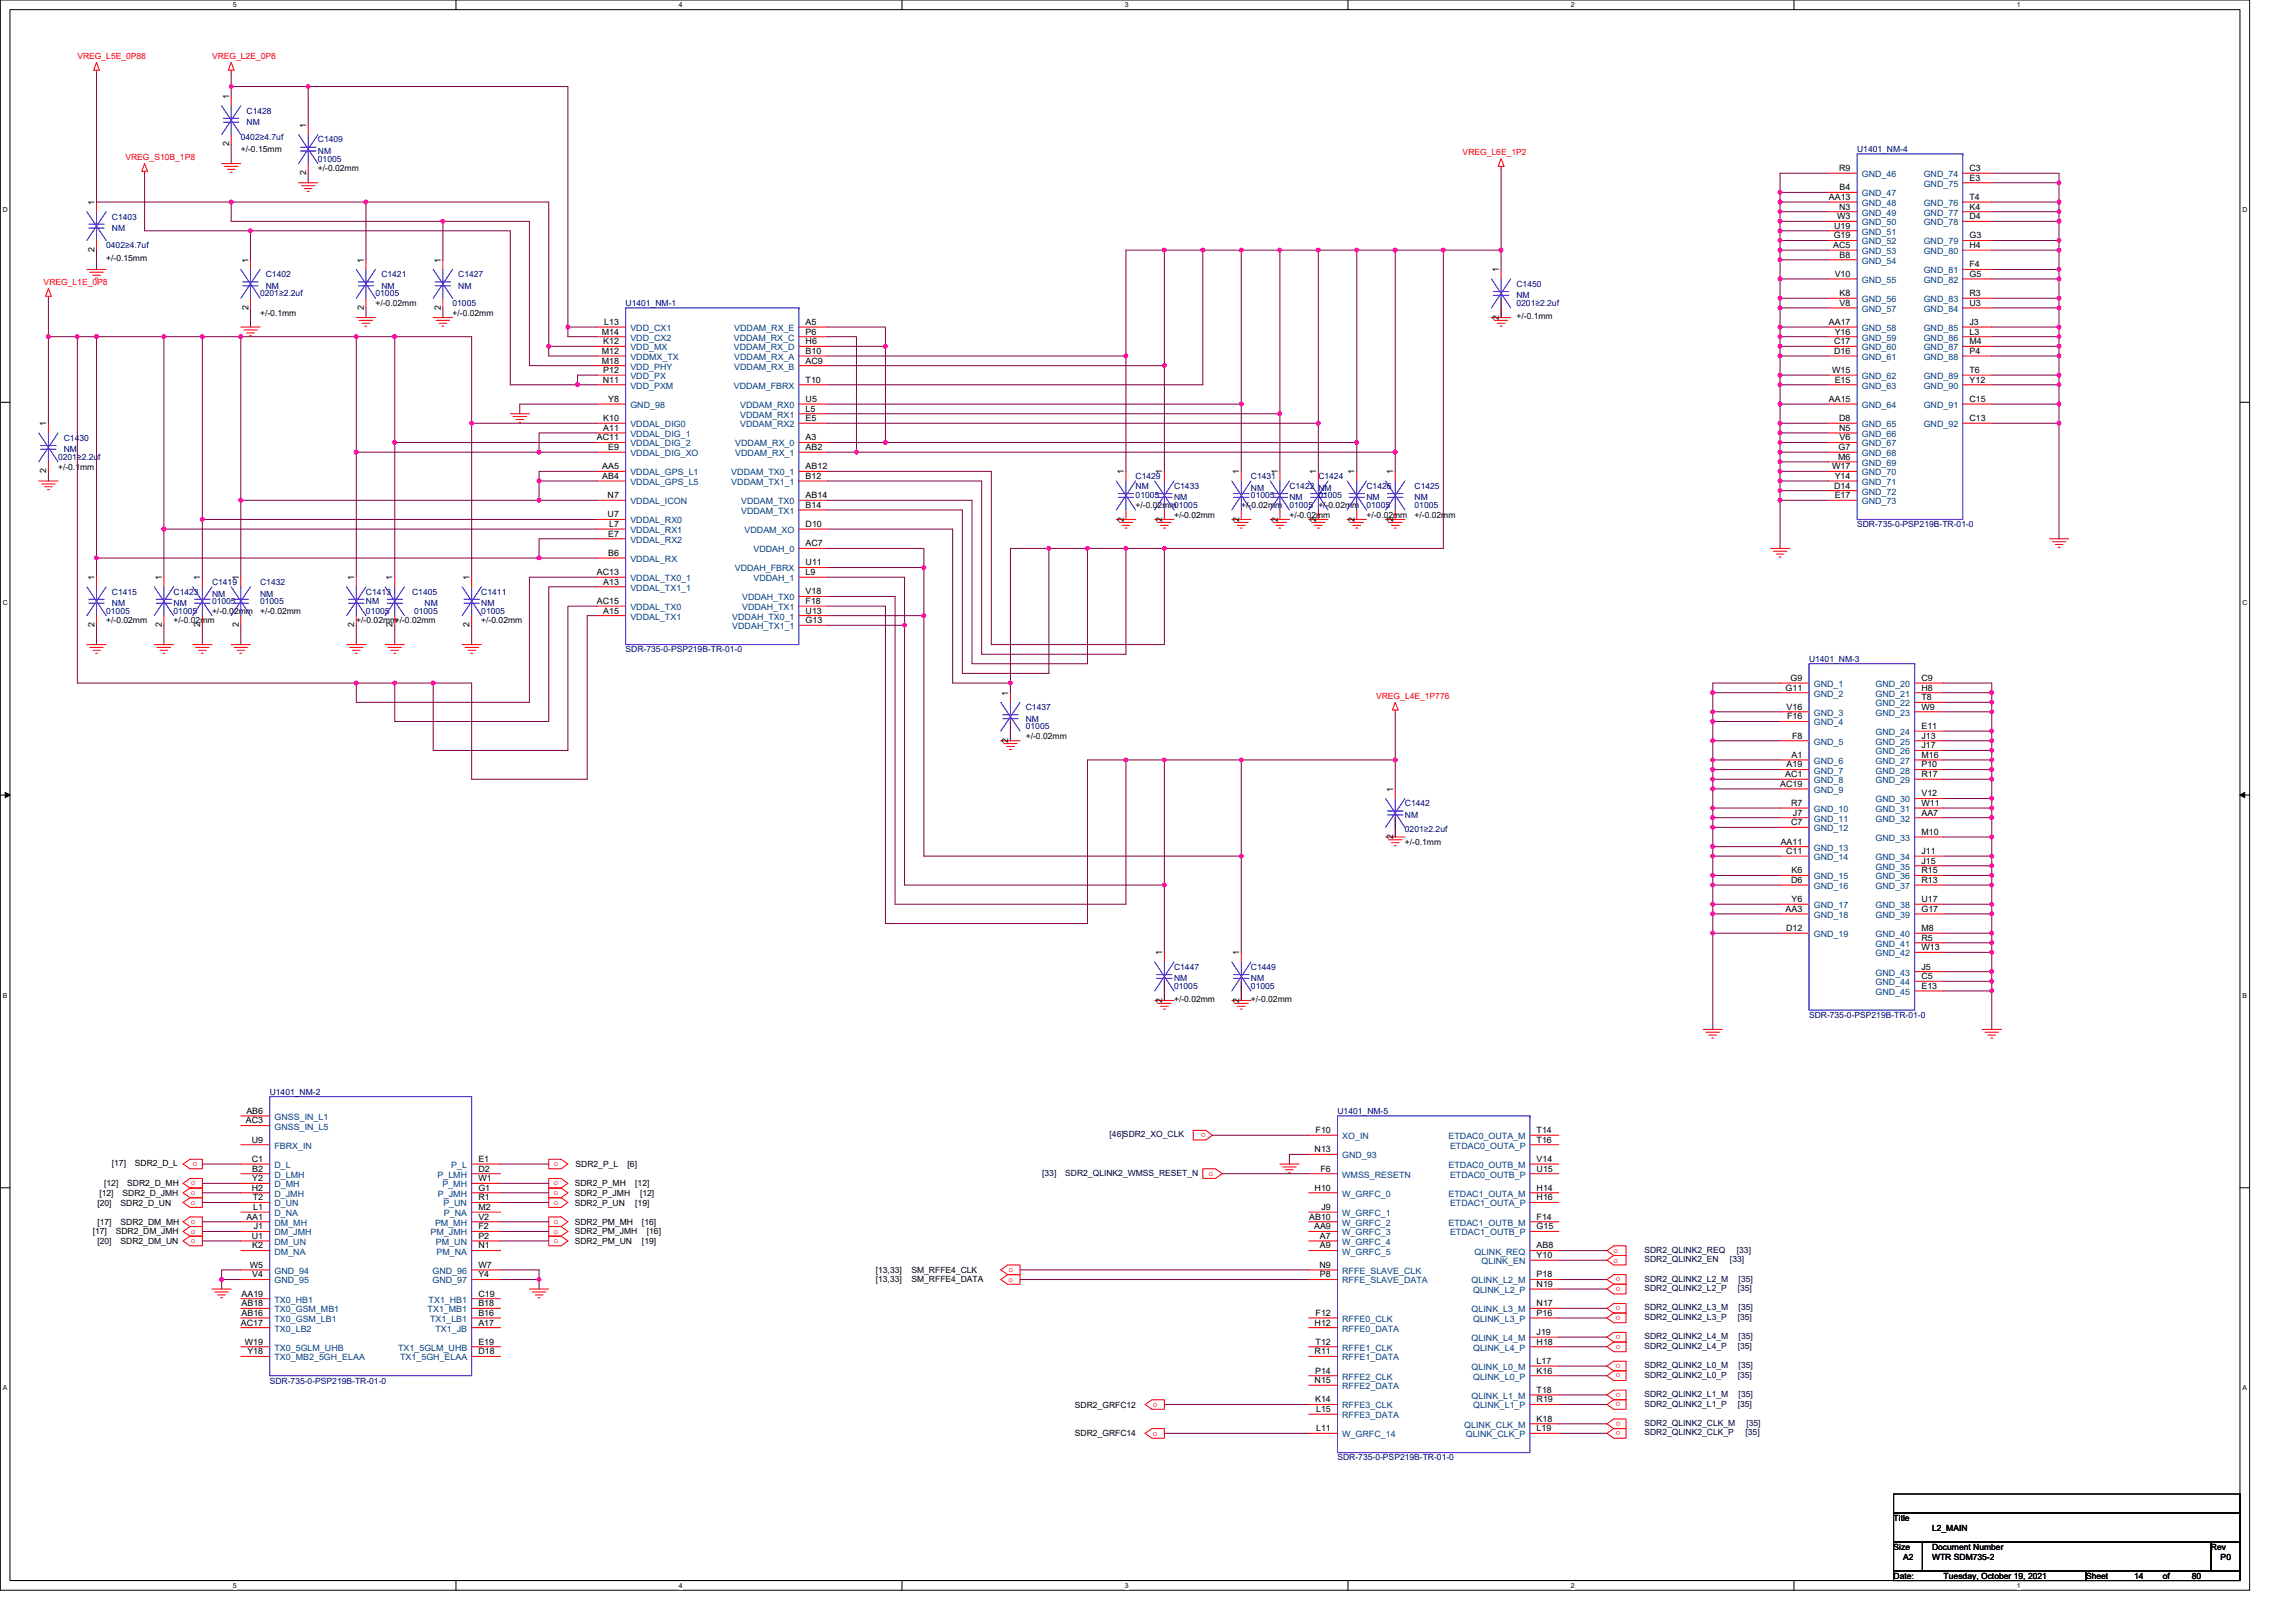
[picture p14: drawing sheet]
<svg xmlns="http://www.w3.org/2000/svg" width="297mm" height="210mm" viewBox="0 0 297 210" stroke-linecap="round" stroke-linejoin="round" font-family="sans-serif">
<defs><g id="words">
<g font-size="1.1" fill="#f00">
<text x="10" y="7.6">VREG_L5E_0P88</text>
<text x="27.4" y="7.6">VREG_L2E_0P8</text>
<text x="16.2" y="20.7">VREG_S10B_1P8</text>
<text x="189.2" y="20.1">VREG_L6E_1P2</text>
<text x="5.6" y="36.9">VREG_L1E_0P8</text>
<text x="178" y="90.4">VREG_L4E_1P776</text>
<text x="156" y="146.6" transform="rotate(180 156 146.6)">o</text>
<text x="24.7" y="153.4">o</text>
<text x="24.7" y="154.6">o</text>
<text x="24.7" y="155.9">o</text>
<text x="25.6" y="150.3" transform="rotate(180 25.6 150.3)">o</text>
<text x="71.6" y="150.9">o</text>
<text x="71.6" y="153.4">o</text>
<text x="71.6" y="154.6">o</text>
<text x="71.6" y="155.9">o</text>
<text x="156.4" y="152.1">o</text>
<text x="24.7" y="158.3">o</text>
<text x="24.7" y="159.6">o</text>
<text x="24.7" y="160.8">o</text>
<text x="71.6" y="158.3">o</text>
<text x="71.6" y="159.6">o</text>
<text x="71.6" y="160.8">o</text>
<text x="130.5" y="164.6">o</text>
<text x="130.5" y="165.8">o</text>
<text x="208.8" y="162.1">o</text>
<text x="208.8" y="163.3">o</text>
<text x="209.6" y="165.2" transform="rotate(180 209.6 165.2)">o</text>
<text x="209.6" y="166.5" transform="rotate(180 209.6 166.5)">o</text>
<text x="209.6" y="169" transform="rotate(180 209.6 169)">o</text>
<text x="209.6" y="170.2" transform="rotate(180 209.6 170.2)">o</text>
<text x="209.6" y="172.7" transform="rotate(180 209.6 172.7)">o</text>
<text x="209.6" y="174" transform="rotate(180 209.6 174)">o</text>
<text x="209.6" y="176.4" transform="rotate(180 209.6 176.4)">o</text>
<text x="209.6" y="177.7" transform="rotate(180 209.6 177.7)">o</text>
<text x="149.1" y="185.7">o</text>
<text x="149.1" y="182">o</text>
<text x="209.6" y="183.9" transform="rotate(180 209.6 183.9)">o</text>
<text x="209.6" y="185.2" transform="rotate(180 209.6 185.2)">o</text>
<text x="209.6" y="180.2" transform="rotate(180 209.6 180.2)">o</text>
<text x="209.6" y="181.4" transform="rotate(180 209.6 181.4)">o</text>
</g>
<g font-size="1.1">
<text x="29.6" y="12.8" transform="rotate(-90 29.6 12.8)">1</text>
<text x="39.6" y="16.6" transform="rotate(-90 39.6 16.6)">1</text>
<text x="29.6" y="18.9" transform="rotate(-90 29.6 18.9)">2</text>
<text x="31.2" y="19.7">+/-0.15mm</text>
<text x="39.6" y="22.7" transform="rotate(-90 39.6 22.7)">2</text>
<text x="41.1" y="22.2">+/-0.02mm</text>
<text x="237.9" y="22.1">R9</text>
<text x="254.8" y="22.1">C3</text>
<text x="254.8" y="23.4">E3</text>
<text x="12.2" y="26.5" transform="rotate(-90 12.2 26.5)">1</text>
<text x="236.6" y="25.9">AA13</text>
<text x="237.3" y="29.6">U19</text>
<text x="237.7" y="28.4">W3</text>
<text x="237.9" y="27.1">N3</text>
<text x="238" y="24.6">B4</text>
<text x="254.8" y="25.9">T4</text>
<text x="254.8" y="27.1">K4</text>
<text x="254.8" y="28.4">D4</text>
<text x="12.2" y="32.6" transform="rotate(-90 12.2 32.6)">2</text>
<text x="13.7" y="33.8">+/-0.15mm</text>
<text x="32.1" y="34" transform="rotate(-90 32.1 34)">1</text>
<text x="47.1" y="34" transform="rotate(-90 47.1 34)">1</text>
<text x="57" y="34" transform="rotate(-90 57 34)">1</text>
<text x="193.9" y="35.2" transform="rotate(-90 193.9 35.2)">1</text>
<text x="237.2" y="32.1">AC5</text>
<text x="237.2" y="30.8">G19</text>
<text x="237.4" y="35.8">V10</text>
<text x="238" y="33.3">B8</text>
<text x="254.8" y="30.8">G3</text>
<text x="254.8" y="32.1">H4</text>
<text x="254.8" y="34.6">F4</text>
<text x="254.8" y="35.8">G5</text>
<text x="32.1" y="40.1" transform="rotate(-90 32.1 40.1)">2</text>
<text x="33.7" y="40.9">+/-0.1mm</text>
<text x="47.1" y="40.1" transform="rotate(-90 47.1 40.1)">2</text>
<text x="48.6" y="39.6">+/-0.02mm</text>
<text x="57" y="40.1" transform="rotate(-90 57 40.1)">2</text>
<text x="58.5" y="40.9">+/-0.02mm</text>
<text x="193.9" y="41.3" transform="rotate(-90 193.9 41.3)">2</text>
<text x="196.2" y="41.2">+/-0.1mm</text>
<text x="238" y="38.3">K8</text>
<text x="238" y="39.6">V8</text>
<text x="254.8" y="38.3">R3</text>
<text x="254.8" y="39.6">U3</text>
<text x="77.8" y="43.3">M14</text>
<text x="77.8" y="45.8">M12</text>
<text x="77.8" y="47">M18</text>
<text x="78" y="44.5">K12</text>
<text x="78.2" y="42">L13</text>
<text x="104.2" y="42">A5</text>
<text x="104.2" y="43.3">P6</text>
<text x="104.2" y="44.5">H6</text>
<text x="104.2" y="45.8">B10</text>
<text x="104.2" y="47">AC9</text>
<text x="236.6" y="42">AA17</text>
<text x="237.3" y="44.5">C17</text>
<text x="237.3" y="45.8">D16</text>
<text x="237.4" y="43.3">Y16</text>
<text x="254.8" y="42">J3</text>
<text x="254.8" y="43.3">L3</text>
<text x="254.8" y="44.5">M4</text>
<text x="254.8" y="45.8">P4</text>
<text x="78" y="49.5">N11</text>
<text x="78" y="48.3">P12</text>
<text x="78.7" y="52">Y8</text>
<text x="104.2" y="49.5">T10</text>
<text x="104.2" y="52">U5</text>
<text x="104.2" y="53.3">L5</text>
<text x="236.6" y="52">AA15</text>
<text x="237" y="48.3">W15</text>
<text x="237.4" y="49.5">E15</text>
<text x="254.8" y="48.3">T6</text>
<text x="254.8" y="49.5">Y12</text>
<text x="254.8" y="52">C15</text>
<text x="6" y="55.1" transform="rotate(-90 6 55.1)">1</text>
<text x="77.2" y="57">AC11</text>
<text x="78" y="54.5">K10</text>
<text x="78" y="55.7">A11</text>
<text x="78.7" y="58.2">E9</text>
<text x="104.2" y="54.5">E5</text>
<text x="104.2" y="57">A3</text>
<text x="104.2" y="58.2">AB2</text>
<text x="237.8" y="59.5">M6</text>
<text x="237.9" y="58.2">G7</text>
<text x="237.9" y="54.5">D8</text>
<text x="237.9" y="55.7">N5</text>
<text x="238" y="57">V6</text>
<text x="254.8" y="54.5">C13</text>
<text x="6" y="61.3" transform="rotate(-90 6 61.3)">2</text>
<text x="7.5" y="60.8">+/-0.1mm</text>
<text x="77.9" y="60.7">AA5</text>
<text x="77.9" y="62">AB4</text>
<text x="78.6" y="64.5">N7</text>
<text x="104.2" y="60.7">AB12</text>
<text x="104.2" y="62">B12</text>
<text x="104.2" y="64.5">AB14</text>
<text x="104.2" y="65.7">B14</text>
<text x="145.4" y="61.4" transform="rotate(-90 145.4 61.4)">1</text>
<text x="146.9" y="65.7">+/-0.02mm01005</text>
<text x="150.4" y="61.4" transform="rotate(-90 150.4 61.4)">1</text>
<text x="160.3" y="61.4" transform="rotate(-90 160.3 61.4)">1</text>
<text x="160.6" y="65.7">+/-0.02mm</text>
<text x="165.3" y="61.4" transform="rotate(-90 165.3 61.4)">1</text>
<text x="170.3" y="61.4" transform="rotate(-90 170.3 61.4)">1</text>
<text x="175.3" y="61.4" transform="rotate(-90 175.3 61.4)">1</text>
<text x="180.2" y="61.4" transform="rotate(-90 180.2 61.4)">1</text>
<text x="237" y="60.7">W17</text>
<text x="237.3" y="63.2">D14</text>
<text x="237.4" y="62">Y14</text>
<text x="237.4" y="64.5">E17</text>
<text x="78.6" y="66.9">U7</text>
<text x="78.7" y="69.4">E7</text>
<text x="78.7" y="71.9">B6</text>
<text x="78.8" y="68.2">L7</text>
<text x="104.2" y="68.2">D10</text>
<text x="104.2" y="70.7">AC7</text>
<text x="145.4" y="67.5" transform="rotate(-90 145.4 67.5)">2</text>
<text x="150.4" y="67.5" transform="rotate(-90 150.4 67.5)">2</text>
<text x="151.9" y="67">+/-0.02mm</text>
<text x="160.3" y="67.5" transform="rotate(-90 160.3 67.5)">2</text>
<text x="165.3" y="67.5" transform="rotate(-90 165.3 67.5)">2</text>
<text x="166.8" y="67">+/-0.02mm</text>
<text x="170.3" y="67.5" transform="rotate(-90 170.3 67.5)">2</text>
<text x="175.3" y="67.5" transform="rotate(-90 175.3 67.5)">2</text>
<text x="176.8" y="67">+/-0.02mm</text>
<text x="180.2" y="67.5" transform="rotate(-90 180.2 67.5)">2</text>
<text x="183" y="67">+/-0.02mm</text>
<text x="12.2" y="75.1" transform="rotate(-90 12.2 75.1)">1</text>
<text x="20.9" y="75.1" transform="rotate(-90 20.9 75.1)">1</text>
<text x="25.9" y="75.1" transform="rotate(-90 25.9 75.1)">1</text>
<text x="30.9" y="75.1" transform="rotate(-90 30.9 75.1)">1</text>
<text x="45.8" y="75.1" transform="rotate(-90 45.8 75.1)">1</text>
<text x="50.8" y="75.1" transform="rotate(-90 50.8 75.1)">1</text>
<text x="60.7" y="75.1" transform="rotate(-90 60.7 75.1)">1</text>
<text x="77.2" y="74.4">AC13</text>
<text x="78" y="75.6">A13</text>
<text x="104.2" y="73.2">U11</text>
<text x="104.2" y="74.4">L9</text>
<text x="104.2" y="76.9">V18</text>
<text x="12.2" y="81.2" transform="rotate(-90 12.2 81.2)">2</text>
<text x="13.7" y="80.7">+/-0.02mm</text>
<text x="20.9" y="81.2" transform="rotate(-90 20.9 81.2)">2</text>
<text x="22.5" y="80.7">+/-0.02mm</text>
<text x="25.9" y="81.2" transform="rotate(-90 25.9 81.2)">2</text>
<text x="27.4" y="79.4">+/-0.02mm</text>
<text x="30.9" y="81.2" transform="rotate(-90 30.9 81.2)">2</text>
<text x="33.7" y="79.4">+/-0.02mm</text>
<text x="45.8" y="81.2" transform="rotate(-90 45.8 81.2)">2</text>
<text x="46.1" y="80.7">+/-0.02mm+/-0.02mm</text>
<text x="50.8" y="81.2" transform="rotate(-90 50.8 81.2)">2</text>
<text x="60.7" y="81.2" transform="rotate(-90 60.7 81.2)">2</text>
<text x="62.3" y="80.7">+/-0.02mm</text>
<text x="77.2" y="78.1">AC15</text>
<text x="78" y="79.4">A15</text>
<text x="104.2" y="78.1">F18</text>
<text x="104.2" y="79.4">U13</text>
<text x="104.2" y="80.6">G13</text>
<text x="231" y="89.3">G11</text>
<text x="231.6" y="88.1">G9</text>
<text x="248.6" y="88.1">C9</text>
<text x="248.6" y="89.3">H8</text>
<text x="130.4" y="90" transform="rotate(-90 130.4 90)">1</text>
<text x="132.7" y="95.6">+/-0.02mm</text>
<text x="231.1" y="91.8">V16</text>
<text x="231.2" y="93.1">F16</text>
<text x="231.8" y="95.6">F8</text>
<text x="248.6" y="90.6">T8</text>
<text x="248.6" y="91.8">W9</text>
<text x="248.6" y="94.3">E11</text>
<text x="248.6" y="95.6">J13</text>
<text x="130.4" y="96.1" transform="rotate(-90 130.4 96.1)">2</text>
<text x="230.3" y="101.8">AC19</text>
<text x="230.9" y="100.5">AC1</text>
<text x="231.1" y="99.3">A19</text>
<text x="231.8" y="98">A1</text>
<text x="248.6" y="96.8">J17</text>
<text x="248.6" y="98">M16</text>
<text x="248.6" y="99.3">P10</text>
<text x="248.6" y="100.5">R17</text>
<text x="180.2" y="102.4" transform="rotate(-90 180.2 102.4)">1</text>
<text x="231.7" y="104.3">R7</text>
<text x="231.7" y="106.8">C7</text>
<text x="232" y="105.5">J7</text>
<text x="248.6" y="103">V12</text>
<text x="248.6" y="104.3">W11</text>
<text x="248.6" y="105.5">AA7</text>
<text x="180.2" y="108.5" transform="rotate(-90 180.2 108.5)">2</text>
<text x="181.8" y="109.3">+/-0.1mm</text>
<text x="230.4" y="109.3">AA11</text>
<text x="231.1" y="110.5">C11</text>
<text x="231.8" y="113">K6</text>
<text x="248.6" y="108">M10</text>
<text x="248.6" y="110.5">J11</text>
<text x="248.6" y="111.7">J15</text>
<text x="248.6" y="113">R15</text>
<text x="231" y="118">AA3</text>
<text x="231.7" y="114.2">D6</text>
<text x="231.8" y="116.7">Y6</text>
<text x="248.6" y="114.2">R13</text>
<text x="248.6" y="116.7">U17</text>
<text x="248.6" y="118">G17</text>
<text x="150.4" y="123.6" transform="rotate(-90 150.4 123.6)">1</text>
<text x="160.3" y="123.6" transform="rotate(-90 160.3 123.6)">1</text>
<text x="231.1" y="120.5">D12</text>
<text x="248.6" y="120.5">M8</text>
<text x="248.6" y="121.7">R5</text>
<text x="248.6" y="122.9">W13</text>
<text x="248.6" y="125.4">J5</text>
<text x="150.4" y="129.7" transform="rotate(-90 150.4 129.7)">2</text>
<text x="151.9" y="129.6">+/-0.02mm</text>
<text x="160.3" y="129.7" transform="rotate(-90 160.3 129.7)">2</text>
<text x="161.8" y="129.6">+/-0.02mm</text>
<text x="248.6" y="126.7">C5</text>
<text x="248.6" y="127.9">E13</text>
<text x="31.8" y="145.4">AC3</text>
<text x="31.9" y="144.1">AB6</text>
<text x="32.6" y="147.8">U9</text>
<text x="170.1" y="149.1">N13</text>
<text x="170.2" y="146.6">F10</text>
<text x="198.8" y="146.6">T14</text>
<text x="198.8" y="147.8">T16</text>
<text x="12.6" y="156">[20]</text>
<text x="12.9" y="154.7">[12]</text>
<text x="13.5" y="153.5">[12]</text>
<text x="14.5" y="150.9">[17]</text>
<text x="15.6" y="156">SDR2_D_UN</text>
<text x="15.9" y="154.7">SDR2_D_JMH</text>
<text x="16.5" y="153.5">SDR2_D_MH</text>
<text x="17.5" y="150.9">SDR2_D_L</text>
<text x="32.6" y="150.3">C1</text>
<text x="32.6" y="154.1">H2</text>
<text x="32.6" y="151.6">B2</text>
<text x="32.6" y="152.8">Y2</text>
<text x="32.7" y="155.3">T2</text>
<text x="61.9" y="150.3">E1</text>
<text x="61.9" y="151.6">D2</text>
<text x="61.9" y="152.8">W1</text>
<text x="61.9" y="154.1">G1</text>
<text x="61.9" y="155.3">R1</text>
<text x="74.4" y="153.5">SDR2_P_MH</text>
<text x="74.4" y="154.7">SDR2_P_JMH</text>
<text x="74.4" y="156">SDR2_P_UN</text>
<text x="74.5" y="151">SDR2_P_L</text>
<text x="81.2" y="151">[6]</text>
<text x="82.2" y="156">[19]</text>
<text x="82.2" y="153.5">[12]</text>
<text x="82.8" y="154.7">[12]</text>
<text x="170.1" y="154.1">H10</text>
<text x="170.8" y="151.6">F6</text>
<text x="198.8" y="150.3">V14</text>
<text x="198.8" y="151.6">U15</text>
<text x="198.8" y="154.1">H14</text>
<text x="198.8" y="155.3">H16</text>
<text x="12" y="159.7">[17]</text>
<text x="12.6" y="158.5">[17]</text>
<text x="12.6" y="161">[20]</text>
<text x="15" y="159.7">SDR2_DM_JMH</text>
<text x="15.6" y="158.5">SDR2_DM_MH</text>
<text x="15.6" y="161">SDR2_DM_UN</text>
<text x="31.9" y="157.8">AA1</text>
<text x="32.6" y="160.3">U1</text>
<text x="32.6" y="161.5">K2</text>
<text x="32.8" y="156.5">L1</text>
<text x="32.8" y="159">J1</text>
<text x="61.9" y="156.5">M2</text>
<text x="61.9" y="157.8">V2</text>
<text x="61.9" y="159">F2</text>
<text x="61.9" y="160.3">P2</text>
<text x="61.9" y="161.5">N1</text>
<text x="74.4" y="158.5">SDR2_PM_MH</text>
<text x="74.4" y="159.7">SDR2_PM_JMH</text>
<text x="74.4" y="161">SDR2_PM_UN</text>
<text x="83.1" y="161">[19]</text>
<text x="83.1" y="158.5">[16]</text>
<text x="83.7" y="159.7">[16]</text>
<text x="169.4" y="157.8">AB10</text>
<text x="170" y="159">AA9</text>
<text x="170.8" y="160.3">A7</text>
<text x="170.8" y="161.5">A9</text>
<text x="171" y="156.5">J9</text>
<text x="198.8" y="157.8">F14</text>
<text x="198.8" y="159">G15</text>
<text x="198.8" y="161.5">AB8</text>
<text x="31.2" y="167.7">AA19</text>
<text x="32.3" y="164">W5</text>
<text x="32.6" y="165.3">V4</text>
<text x="61.9" y="164">W7</text>
<text x="61.9" y="165.3">Y4</text>
<text x="61.9" y="167.7">C19</text>
<text x="113.3" y="164.7">[13,33]</text>
<text x="113.3" y="165.9">[13,33]</text>
<text x="117.9" y="164.7">SM_RFFE4_CLK</text>
<text x="117.9" y="165.9">SM_RFFE4_DATA</text>
<text x="170.7" y="164">N9</text>
<text x="170.8" y="165.3">P8</text>
<text x="198.8" y="162.8">Y10</text>
<text x="198.8" y="165.3">P18</text>
<text x="198.8" y="166.5">N19</text>
<text x="31.2" y="171.5">AC17</text>
<text x="31.2" y="169">AB18</text>
<text x="31.2" y="170.2">AB16</text>
<text x="31.7" y="174">W19</text>
<text x="61.9" y="169">B18</text>
<text x="61.9" y="170.2">B16</text>
<text x="61.9" y="171.5">A17</text>
<text x="61.9" y="174">E19</text>
<text x="170.1" y="171.5">H12</text>
<text x="170.2" y="170.2">F12</text>
<text x="170.2" y="174">T12</text>
<text x="198.8" y="169">N17</text>
<text x="198.8" y="170.2">P16</text>
<text x="198.8" y="172.7">J19</text>
<text x="198.8" y="174">H18</text>
<text x="32" y="175.2">Y18</text>
<text x="61.9" y="175.2">D18</text>
<text x="170.1" y="175.2">R11</text>
<text x="170.1" y="178.9">N15</text>
<text x="170.1" y="177.7">P14</text>
<text x="198.8" y="176.5">L17</text>
<text x="198.8" y="177.7">K16</text>
<text x="139.1" y="185.8">SDR2_GRFC14</text>
<text x="139.1" y="182.1">SDR2_GRFC12</text>
<text x="170.1" y="181.4">K14</text>
<text x="170.3" y="182.7">L15</text>
<text x="170.3" y="185.2">L11</text>
<text x="198.8" y="180.2">T18</text>
<text x="198.8" y="181.4">R19</text>
<text x="198.8" y="183.9">K18</text>
<text x="198.8" y="185.2">L19</text>
<text x="245" y="196.8">Title</text>
<text x="245" y="200.5">Size</text>
<text x="246.2" y="201.8">A2</text>
<text x="250" y="200.5">Document Number</text>
<text x="250" y="201.8">WTR SDM735-2</text>
<text x="250" y="198">L2_MAIN</text>
<text x="286" y="200.5">Rev</text>
<text x="287.3" y="201.8">P0</text>
<text x="245" y="204.3">Date:</text>
<text x="251.5" y="204.3">Tuesday, October 19, 2021</text>
<text x="269.9" y="204.3">Sheet</text>
<text x="276.1" y="204.3">14</text>
<text x="279.8" y="204.3">of</text>
<text x="283.6" y="204.3">80</text>
</g>
<g font-size="1.1" fill="#000080">
<text x="31.9" y="14.7">C1428</text>
<text x="31.9" y="16.2">NM</text>
<text x="31.2" y="18.1">0402≥4.7uf</text>
<text x="41.1" y="18.4">C1409</text>
<text x="41.1" y="19.9">NM</text>
<text x="41.1" y="20.9">01005</text>
<text x="240.3" y="19.7">U1401_NM-4</text>
<text x="14.5" y="28.4">C1403</text>
<text x="14.5" y="29.9">NM</text>
<text x="13.7" y="32.1">0402≥4.7uf</text>
<text x="34.4" y="35.9">C1402</text>
<text x="49.3" y="35.9">C1421</text>
<text x="59.3" y="35.9">C1427</text>
<text x="33.7" y="38.4">0201≥2.2uf</text>
<text x="34.4" y="37.4">NM</text>
<text x="48.6" y="38.4">01005</text>
<text x="49.3" y="37.4">NM</text>
<text x="58.5" y="39.6">01005</text>
<text x="59.3" y="37.4">NM</text>
<text x="80.9" y="39.6">U1401_NM-1</text>
<text x="196.2" y="37.1">C1450</text>
<text x="196.2" y="38.6">NM</text>
<text x="196.2" y="39.6">0201≥2.2uf</text>
<text x="7.5" y="59.5">0201≥2.2uf</text>
<text x="8.3" y="57">C1430</text>
<text x="8.3" y="58.5">NM</text>
<text x="146.9" y="62">C1429</text>
<text x="146.9" y="63.2">NM</text>
<text x="146.9" y="64.5">01005</text>
<text x="151.9" y="63.2">C1433</text>
<text x="151.9" y="64.7">NM</text>
<text x="161.8" y="62">C1431</text>
<text x="161.8" y="63.5">NM</text>
<text x="161.8" y="64.5">01005</text>
<text x="166.8" y="63.2">C1422 NM</text>
<text x="166.8" y="64.7">NM</text>
<text x="166.8" y="65.7">01005 +/-0.02mm</text>
<text x="170.6" y="62">C1424</text>
<text x="170.6" y="64.5">01005</text>
<text x="176.8" y="63.2">C1426</text>
<text x="176.8" y="64.7">NM</text>
<text x="176.8" y="65.7">01005</text>
<text x="183" y="63.2">C1425</text>
<text x="183" y="64.7">NM</text>
<text x="183" y="65.7">01005</text>
<text x="240.3" y="68.2">SDR-735-0-PSP219B-TR-01-0</text>
<text x="14.5" y="76.9">C1415</text>
<text x="22.5" y="76.9">C1423</text>
<text x="27.4" y="75.7">C1419</text>
<text x="27.4" y="77.2">NM</text>
<text x="33.7" y="75.7">C1432</text>
<text x="33.7" y="77.2">NM</text>
<text x="47.3" y="76.9">C1413</text>
<text x="53.3" y="76.9">C1405</text>
<text x="62.3" y="76.9">C1411</text>
<text x="13.7" y="79.4">01005</text>
<text x="14.5" y="78.4">NM</text>
<text x="22.5" y="78.4">NM</text>
<text x="22.5" y="79.4">01005</text>
<text x="27.4" y="78.2">01005</text>
<text x="33.7" y="78.2">01005</text>
<text x="47.3" y="78.2">NM</text>
<text x="47.3" y="79.4">01005</text>
<text x="53.6" y="79.4">01005</text>
<text x="54.9" y="78.4">NM</text>
<text x="62.3" y="78.4">NM</text>
<text x="62.3" y="79.4">01005</text>
<text x="80.9" y="84.4">SDR-735-0-PSP219B-TR-01-0</text>
<text x="234" y="85.7">U1401_NM-3</text>
<text x="132.7" y="91.9">C1437</text>
<text x="132.7" y="93.4">NM</text>
<text x="132.7" y="94.4">01005</text>
<text x="181.8" y="104.3">C1442</text>
<text x="181.8" y="105.8">NM</text>
<text x="181.8" y="107.7">0201≥2.2uf</text>
<text x="151.9" y="125.5">C1447</text>
<text x="161.8" y="125.5">C1449</text>
<text x="151.9" y="127">NM</text>
<text x="151.9" y="128">01005</text>
<text x="161.8" y="127">NM</text>
<text x="161.8" y="128">01005</text>
<text x="234" y="131.7">SDR-735-0-PSP219B-TR-01-0</text>
<text x="34.9" y="141.7">U1401_NM-2</text>
<text x="173" y="144.1">U1401_NM-5</text>
<text x="34.9" y="179">SDR-735-0-PSP219B-TR-01-0</text>
<text x="173" y="189">SDR-735-0-PSP219B-TR-01-0</text>
</g>
<g font-size="1.1" fill="#004080">
<text x="240.9" y="22.9">GND_46</text>
<text x="248.9" y="22.9">GND_74</text>
<text x="240.9" y="25.4">GND_47</text>
<text x="240.9" y="26.6">GND_48</text>
<text x="240.9" y="27.9">GND_49</text>
<text x="240.9" y="29.1">GND_50</text>
<text x="248.9" y="24.2">GND_75</text>
<text x="248.9" y="26.6">GND_76</text>
<text x="248.9" y="27.9">GND_77</text>
<text x="248.9" y="29.1">GND_78</text>
<text x="240.9" y="30.4">GND_51</text>
<text x="240.9" y="31.6">GND_52</text>
<text x="240.9" y="32.9">GND_53</text>
<text x="240.9" y="34.1">GND_54</text>
<text x="248.9" y="31.6">GND_79</text>
<text x="248.9" y="32.9">GND_80</text>
<text x="248.9" y="35.4">GND_81</text>
<text x="240.9" y="36.6">GND_55</text>
<text x="240.9" y="39.1">GND_56</text>
<text x="240.9" y="40.3">GND_57</text>
<text x="248.9" y="36.6">GND_82</text>
<text x="248.9" y="39.1">GND_83</text>
<text x="248.9" y="40.3">GND_84</text>
<text x="81.6" y="42.8">VDD_CX1</text>
<text x="81.6" y="44.1">VDD_CX2</text>
<text x="81.6" y="45.3">VDD_MX</text>
<text x="81.6" y="46.6">VDDMX_TX</text>
<text x="81.6" y="47.8">VDD_PHY</text>
<text x="94.9" y="44.1">VDDAM_RX_C</text>
<text x="94.9" y="45.3">VDDAM_RX_D</text>
<text x="95" y="42.8">VDDAM_RX_E</text>
<text x="95" y="46.6">VDDAM_RX_A</text>
<text x="95" y="47.8">VDDAM_RX_B</text>
<text x="240.9" y="42.8">GND_58</text>
<text x="240.9" y="44.1">GND_59</text>
<text x="240.9" y="45.3">GND_60</text>
<text x="240.9" y="46.6">GND_61</text>
<text x="248.9" y="42.8">GND_85</text>
<text x="248.9" y="44.1">GND_86</text>
<text x="248.9" y="45.3">GND_87</text>
<text x="248.9" y="46.6">GND_88</text>
<text x="81.6" y="49">VDD_PX</text>
<text x="81.6" y="50.3">VDD_PXM</text>
<text x="81.6" y="52.8">GND_98</text>
<text x="94.9" y="50.3">VDDAM_FBRX</text>
<text x="95.8" y="52.8">VDDAM_RX0</text>
<text x="240.9" y="49">GND_62</text>
<text x="240.9" y="50.3">GND_63</text>
<text x="240.9" y="52.8">GND_64</text>
<text x="248.9" y="49">GND_89</text>
<text x="248.9" y="50.3">GND_90</text>
<text x="248.9" y="52.8">GND_91</text>
<text x="81.6" y="55.3">VDDAL_DIG0</text>
<text x="81.6" y="56.5">VDDAL_DIG_1</text>
<text x="81.6" y="57.8">VDDAL_DIG_2</text>
<text x="81.6" y="59">VDDAL_DIG_XO</text>
<text x="95.1" y="57.8">VDDAM_RX_0</text>
<text x="95.1" y="59">VDDAM_RX_1</text>
<text x="95.8" y="54">VDDAM_RX1</text>
<text x="95.8" y="55.3">VDDAM_RX2</text>
<text x="240.9" y="55.3">GND_65</text>
<text x="240.9" y="56.5">GND_66</text>
<text x="240.9" y="57.8">GND_67</text>
<text x="240.9" y="59">GND_68</text>
<text x="248.9" y="55.3">GND_92</text>
<text x="81.6" y="61.5">VDDAL_GPS_L1</text>
<text x="81.6" y="62.7">VDDAL_GPS_L5</text>
<text x="81.6" y="65.2">VDDAL_ICON</text>
<text x="94.6" y="61.5">VDDAM_TX0_1</text>
<text x="94.6" y="62.7">VDDAM_TX1_1</text>
<text x="95.9" y="65.2">VDDAM_TX0</text>
<text x="240.9" y="60.3">GND_69</text>
<text x="240.9" y="61.5">GND_70</text>
<text x="240.9" y="62.7">GND_71</text>
<text x="240.9" y="64">GND_72</text>
<text x="240.9" y="65.2">GND_73</text>
<text x="81.6" y="67.7">VDDAL_RX0</text>
<text x="81.6" y="69">VDDAL_RX1</text>
<text x="81.6" y="70.2">VDDAL_RX2</text>
<text x="95.9" y="66.5">VDDAM_TX1</text>
<text x="96.3" y="69">VDDAM_XO</text>
<text x="97.5" y="71.5">VDDAH_0</text>
<text x="81.6" y="72.7">VDDAL_RX</text>
<text x="81.6" y="75.2">VDDAL_TX0_1</text>
<text x="81.6" y="76.4">VDDAL_TX1_1</text>
<text x="95.1" y="73.9">VDDAH_FBRX</text>
<text x="96" y="77.7">VDDAH_TX0</text>
<text x="97.5" y="75.2">VDDAH_1</text>
<text x="81.6" y="78.9">VDDAL_TX0</text>
<text x="81.6" y="80.2">VDDAL_TX1</text>
<text x="94.7" y="80.2">VDDAH_TX0_1</text>
<text x="94.7" y="81.4">VDDAH_TX1_1</text>
<text x="96" y="78.9">VDDAH_TX1</text>
<text x="234.7" y="88.9">GND_1</text>
<text x="242.7" y="88.9">GND_20</text>
<text x="234.7" y="90.1">GND_2</text>
<text x="234.7" y="92.6">GND_3</text>
<text x="234.7" y="93.9">GND_4</text>
<text x="242.7" y="90.1">GND_21</text>
<text x="242.7" y="91.4">GND_22</text>
<text x="242.7" y="92.6">GND_23</text>
<text x="242.7" y="95.1">GND_24</text>
<text x="234.7" y="96.4">GND_5</text>
<text x="234.7" y="98.8">GND_6</text>
<text x="234.7" y="100.1">GND_7</text>
<text x="234.7" y="101.3">GND_8</text>
<text x="242.7" y="96.4">GND_25</text>
<text x="242.7" y="97.6">GND_26</text>
<text x="242.7" y="98.8">GND_27</text>
<text x="242.7" y="100.1">GND_28</text>
<text x="242.7" y="101.3">GND_29</text>
<text x="234.7" y="102.6">GND_9</text>
<text x="234.7" y="105.1">GND_10</text>
<text x="234.7" y="106.3">GND_11</text>
<text x="234.7" y="107.5">GND_12</text>
<text x="242.7" y="103.8">GND_30</text>
<text x="242.7" y="105.1">GND_31</text>
<text x="242.7" y="106.3">GND_32</text>
<text x="234.7" y="110">GND_13</text>
<text x="234.7" y="111.3">GND_14</text>
<text x="234.7" y="113.8">GND_15</text>
<text x="242.7" y="108.8">GND_33</text>
<text x="242.7" y="111.3">GND_34</text>
<text x="242.7" y="112.5">GND_35</text>
<text x="242.7" y="113.8">GND_36</text>
<text x="234.7" y="115">GND_16</text>
<text x="234.7" y="117.5">GND_17</text>
<text x="234.7" y="118.7">GND_18</text>
<text x="242.7" y="115">GND_37</text>
<text x="242.7" y="117.5">GND_38</text>
<text x="242.7" y="118.7">GND_39</text>
<text x="234.7" y="121.2">GND_19</text>
<text x="242.7" y="121.2">GND_40</text>
<text x="242.7" y="122.5">GND_41</text>
<text x="242.7" y="123.7">GND_42</text>
<text x="242.7" y="126.2">GND_43</text>
<text x="242.7" y="127.5">GND_44</text>
<text x="242.7" y="128.7">GND_45</text>
<text x="35.5" y="144.9">GNSS_IN_L1</text>
<text x="35.5" y="146.1">GNSS_IN_L5</text>
<text x="35.5" y="148.6">FBRX_IN</text>
<text x="173.6" y="147.4">XO_IN</text>
<text x="173.6" y="149.9">GND_93</text>
<text x="187.4" y="147.4">ETDAC0_OUTA_M</text>
<text x="187.6" y="148.6">ETDAC0_OUTA_P</text>
<text x="35.5" y="151.1">D_L</text>
<text x="35.5" y="152.4">D_LMH</text>
<text x="35.5" y="153.6">D_MH</text>
<text x="35.5" y="154.8">D_JMH</text>
<text x="56.6" y="152.4">P_LMH</text>
<text x="56.7" y="154.8">P_JMH</text>
<text x="57.2" y="153.6">P_MH</text>
<text x="58.4" y="151.1">P_L</text>
<text x="173.6" y="152.4">WMSS_RESETN</text>
<text x="173.6" y="154.8">W_GRFC_0</text>
<text x="187.4" y="151.1">ETDAC0_OUTB_M</text>
<text x="187.4" y="154.8">ETDAC1_OUTA_M</text>
<text x="187.6" y="152.4">ETDAC0_OUTB_P</text>
<text x="35.5" y="156.1">D_UN</text>
<text x="35.5" y="157.3">D_NA</text>
<text x="35.5" y="158.6">DM_MH</text>
<text x="35.5" y="159.8">DM_JMH</text>
<text x="35.5" y="161.1">DM_UN</text>
<text x="55.7" y="159.8">PM_JMH</text>
<text x="56.3" y="158.6">PM_MH</text>
<text x="56.4" y="161.1">PM_UN</text>
<text x="57.4" y="156.1">P_UN</text>
<text x="57.4" y="157.3">P_NA</text>
<text x="173.6" y="157.3">W_GRFC_1</text>
<text x="173.6" y="158.6">W_GRFC_2</text>
<text x="173.6" y="159.8">W_GRFC_3</text>
<text x="173.6" y="161.1">W_GRFC_4</text>
<text x="187.4" y="158.6">ETDAC1_OUTB_M</text>
<text x="187.6" y="156.1">ETDAC1_OUTA_P</text>
<text x="187.6" y="159.8">ETDAC1_OUTB_P</text>
<text x="35.5" y="162.3">DM_NA</text>
<text x="35.5" y="164.8">GND_94</text>
<text x="35.5" y="166.1">GND_95</text>
<text x="56" y="164.8">GND_96</text>
<text x="56" y="166.1">GND_97</text>
<text x="56.5" y="162.3">PM_NA</text>
<text x="173.6" y="162.3">W_GRFC_5</text>
<text x="173.6" y="164.8">RFFE_SLAVE_CLK</text>
<text x="173.6" y="166.1">RFFE_SLAVE_DATA</text>
<text x="190.4" y="166.1">QLINK_L2_M</text>
<text x="190.6" y="167.3">QLINK_L2_P</text>
<text x="190.8" y="162.3">QLINK_REQ</text>
<text x="191.7" y="163.6">QLINK_EN</text>
<text x="35.5" y="168.5">TX0_HB1</text>
<text x="35.5" y="169.8">TX0_GSM_MB1</text>
<text x="35.5" y="171">TX0_GSM_LB1</text>
<text x="35.5" y="172.3">TX0_LB2</text>
<text x="55.3" y="169.8">TX1_MB1</text>
<text x="55.5" y="168.5">TX1_HB1</text>
<text x="55.6" y="171">TX1_LB1</text>
<text x="56.3" y="172.3">TX1_JB</text>
<text x="173.6" y="171">RFFE0_CLK</text>
<text x="173.6" y="172.3">RFFE0_DATA</text>
<text x="190.4" y="169.8">QLINK_L3_M</text>
<text x="190.4" y="173.5">QLINK_L4_M</text>
<text x="190.6" y="171">QLINK_L3_P</text>
<text x="35.5" y="174.8">TX0_5GLM_UHB</text>
<text x="35.5" y="176">TX0_MB2_5GH_ELAA</text>
<text x="51.5" y="174.8">TX1_5GLM_UHB</text>
<text x="51.8" y="176">TX1_5GH_ELAA</text>
<text x="173.6" y="174.8">RFFE1_CLK</text>
<text x="173.6" y="176">RFFE1_DATA</text>
<text x="173.6" y="178.5">RFFE2_CLK</text>
<text x="173.6" y="179.7">RFFE2_DATA</text>
<text x="190.4" y="177.2">QLINK_L0_M</text>
<text x="190.6" y="174.8">QLINK_L4_P</text>
<text x="190.6" y="178.5">QLINK_L0_P</text>
<text x="173.6" y="182.2">RFFE3_CLK</text>
<text x="173.6" y="183.5">RFFE3_DATA</text>
<text x="173.6" y="185.9">W_GRFC_14</text>
<text x="189.4" y="184.7">QLINK_CLK_M</text>
<text x="189.6" y="185.9">QLINK_CLK_P</text>
<text x="190.4" y="181">QLINK_L1_M</text>
<text x="190.6" y="182.2">QLINK_L1_P</text>
</g>
<g font-size="1.1" fill="#000040">
<text x="143.5" y="147.1">[46]SDR2_XO_CLK</text>
<text x="134.8" y="152.1">[33]</text>
<text x="137.8" y="152.1">SDR2_QLINK2_WMSS_RESET_N</text>
<text x="212.7" y="162.1">SDR2_QLINK2_REQ</text>
<text x="212.7" y="163.3">SDR2_QLINK2_EN</text>
<text x="212.7" y="165.8">SDR2_QLINK2_L2_M</text>
<text x="212.7" y="167">SDR2_QLINK2_L2_P</text>
<text x="223.8" y="163.3">[33]</text>
<text x="224.7" y="162.1">[33]</text>
<text x="224.8" y="167">[35]</text>
<text x="224.9" y="165.8">[35]</text>
<text x="212.7" y="169.5">SDR2_QLINK2_L3_M</text>
<text x="212.7" y="170.8">SDR2_QLINK2_L3_P</text>
<text x="212.7" y="173.3">SDR2_QLINK2_L4_M</text>
<text x="224.8" y="170.8">[35]</text>
<text x="224.9" y="169.5">[35]</text>
<text x="224.9" y="173.3">[35]</text>
<text x="212.7" y="174.5">SDR2_QLINK2_L4_P</text>
<text x="212.7" y="177">SDR2_QLINK2_L0_M</text>
<text x="212.7" y="178.2">SDR2_QLINK2_L0_P</text>
<text x="224.8" y="174.5">[35]</text>
<text x="224.8" y="178.2">[35]</text>
<text x="224.9" y="177">[35]</text>
<text x="212.7" y="184.5">SDR2_QLINK2_CLK_M</text>
<text x="212.7" y="185.7">SDR2_QLINK2_CLK_P</text>
<text x="212.7" y="180.7">SDR2_QLINK2_L1_M</text>
<text x="212.7" y="182">SDR2_QLINK2_L1_P</text>
<text x="224.8" y="182">[35]</text>
<text x="224.9" y="180.7">[35]</text>
<text x="225.8" y="185.7">[35]</text>
<text x="225.9" y="184.5">[35]</text>
</g>
<g font-size=".9">
<text x="30.1" y="1">5</text>
<text x="87.8" y="1">4</text>
<text x="145.5" y="1">3</text>
<text x="203.2" y="1">2</text>
<text x="260.9" y="1">1</text>
<text x=".4" y="27.5">D</text>
<text x="290.1" y="27.5">D</text>
<text x=".4" y="78.3">C</text>
<text x="290.1" y="78.3">C</text>
<text x=".4" y="129.1">B</text>
<text x="290.1" y="129.1">B</text>
<text x=".4" y="179.9">A</text>
<text x="290.1" y="179.9">A</text>
<text x="30.1" y="205.4">5</text>
<text x="87.8" y="205.4">4</text>
<text x="145.5" y="205.4">3</text>
<text x="203.2" y="205.4">2</text>
<text x="260.9" y="205.4">1</text>
</g>
</g></defs>
<path d="M0 0h291v205.7h-291zM1.3 1.2h288.5v203.3h-288.5z" fill="none" stroke="#000" stroke-width=".13"/>
<g fill="#fff">
<path d="M30.1 .1h.5v1h-.5z"/>
<path d="M30.1 204.6h.5v1h-.5z"/>
</g>
<path d="M59 0v1.2M59 204.5v1.2" fill="none" stroke="#000" stroke-width=".13"/>
<g fill="#fff">
<path d="M87.8 .1h.5v1h-.5z"/>
<path d="M87.8 204.6h.5v1h-.5z"/>
</g>
<path d="M116.7 0v1.2M116.7 204.5v1.2" fill="none" stroke="#000" stroke-width=".13"/>
<g fill="#fff">
<path d="M145.5 .1h.5v1h-.5z"/>
<path d="M145.5 204.6h.5v1h-.5z"/>
</g>
<path d="M174.4 0v1.2M174.4 204.5v1.2" fill="none" stroke="#000" stroke-width=".13"/>
<g fill="#fff">
<path d="M203.2 .1h.5v1h-.5z"/>
<path d="M203.2 204.6h.5v1h-.5z"/>
</g>
<path d="M232.1 0v1.2M232.1 204.5v1.2" fill="none" stroke="#000" stroke-width=".13"/>
<g fill="#fff">
<path d="M260.9 .1h.5v1h-.5z"/>
<path d="M260.9 204.6h.5v1h-.5z"/>
<path d="M.4 26.6h.6v1h-.6z"/>
<path d="M290.1 26.6h.6v1h-.6z"/>
<path d="M.4 77.4h.6v1h-.6z"/>
<path d="M290.1 77.4h.6v1h-.6z"/>
</g>
<path d="M0 52h1.3M289.8 52h1.2" fill="none" stroke="#000" stroke-width=".13"/>
<g fill="#fff">
<path d="M.4 128.3h.5v1h-.5z"/>
<path d="M290.1 128.3h.6v1h-.6z"/>
</g>
<path d="M0 102.9h1.3M289.8 102.9h1.2" fill="none" stroke="#000" stroke-width=".13"/>
<path d="M.7 102.5l.6 .4-.6 .3zM289.8 102.9l.6-.4v.7z" fill="#000" stroke="#000" stroke-width=".13"/>
<g fill="#fff">
<path d="M.4 179.1h.5v1h-.5z"/>
<path d="M290.1 179.1h.6v1h-.6z"/>
</g>
<g fill="none" stroke="#000" stroke-width=".13">
<path d="M0 153.7h1.3M289.8 153.7h1.2M245 199.5h3.7v3.7h-3.7zM245 193.3h44.8v2.5h-44.8zM245 195.8h44.8v3.7h-44.8zM248.7 199.5h.1M248.7 199.5h37.3v3.7h-37.3zM286 199.5h.1M286 199.5h3.8v3.7h-3.8zM289.8 193.3h.1M289.8 195.8h.1M289.8 199.5h.1"/>
<path d="M245 203.2h24.9v1.3h-24.9zM269.9 203.2h.1M269.9 203.2h19.9v1.3h-19.9zM289.8 203.2h.1"/>
</g>
<g fill="none" stroke="#f00" stroke-width=".13">
<path d="M12.5 9.1v.2M12.5 8.1l.4 1h-.8zM29.9 8.1l.4 1h-.8zM29.9 9.1v.2M29.9 12.4v1.3M29.9 17.4v1.3M39.9 16.2v1.2M6.3 37.3l.3 1h-.7zM6.3 38.3v.3M11.2 34.9h2.5M11.6 35.2h1.8M12 35.6h1"/>
<path d="M12.4 36h.2M12.5 26.1v1.3M12.5 31.1v1.3M18.7 22.2v.2M18.7 21.2l.4 1h-.8zM28.7 21.2h2.5M29 21.5h1.8M29.4 21.9h1M29.8 22.3h.2M32.4 33.6v1.3M32.4 38.6v1.2M38.6 23.6h2.5"/>
<path d="M39 24h1.7M39.4 24.4h1M39.7 24.8h.3M39.9 21.2v1.2M47.3 33.6v1.3M47.3 38.6v1.2M57.3 33.6v1.3M57.3 38.6v1.2M194.2 34.9v1.2M194.2 39.8v1.3M194.2 20.5l.4 1h-.8zM194.2 21.5v.3"/>
<path d="M236.5 22.4h3.8M236.5 24.9h3.8M236.5 26.1h3.8M236.5 27.4h3.8M236.5 28.6h3.8M236.5 29.9h3.8M236.5 31.1h3.8M236.5 32.4h3.8M236.5 33.6h3.8M236.5 36.1h3.8M236.5 38.6h3.8M236.5 39.8h3.8"/>
<path d="M253.9 22.4h3.8M253.9 23.6h3.8M253.9 26.1h3.8M253.9 27.4h3.8M253.9 28.6h3.8M253.9 31.1h3.8M253.9 32.4h3.8M253.9 34.9h3.8M253.9 36.1h3.8M253.9 38.6h3.8M253.9 39.8h3.8M6.3 54.8v1.2"/>
<path d="M6.3 59.8v1.2M31.2 42.3h2.5M31.5 42.7h1.8M31.9 43.1h1M32.3 43.4h.2M46.1 41.1h2.5M46.5 41.4h1.7M46.8 41.8h1M47.2 42.2h.3M56 41.1h2.5M56.4 41.4h1.8M56.8 41.8h1"/>
<path d="M57.2 42.2h.2M66 53.5h2.5M66.4 53.9h1.7M66.8 54.3h1M67.1 54.7h.3M77.2 42.3h3.7M77.2 43.6h3.7M77.2 44.8h3.7M77.2 46.1h3.7M77.2 47.3h3.7M77.2 48.5h3.7M77.2 49.8h3.7"/>
<path d="M77.2 52.3h3.7M77.2 54.8h3.7M77.2 56h3.7M77.2 57.3h3.7M77.2 58.5h3.7M103.4 42.3h3.7M103.4 43.6h3.7M103.4 44.8h3.7M103.4 46.1h3.7M103.4 47.3h3.7M103.4 49.8h3.7M103.4 52.3h3.7"/>
<path d="M103.4 53.5h3.7M103.4 54.8h3.7M103.4 57.3h3.7M103.4 58.5h3.7M193 41.1h2.4M193.3 41.4h1.8M193.7 41.8h1M194.1 42.2h.2M236.5 42.3h3.8M236.5 43.6h3.8M236.5 44.8h3.8M236.5 46.1h3.8"/>
<path d="M236.5 48.5h3.8M236.5 49.8h3.8M236.5 52.3h3.8M236.5 54.8h3.8M236.5 56h3.8M236.5 57.3h3.8M236.5 58.5h3.8M236.5 59.8h3.8M253.9 42.3h3.8M253.9 43.6h3.8M253.9 44.8h3.8M253.9 46.1h3.8"/>
<path d="M253.9 48.5h3.8M253.9 49.8h3.8M253.9 52.3h3.8M253.9 54.8h3.8M5 62.2h2.5M5.4 62.6h1.7M5.8 63h1M6.1 63.4h.3M12.5 74.7v1.2M12.5 79.7v1.2M21.2 74.7v1.2M21.2 79.7v1.2"/>
<path d="M26.2 74.7v1.2M26.2 79.7v1.2M31.2 74.7v1.2M31.2 79.7v1.2M46.1 74.7v1.2M46.1 79.7v1.2M51.1 74.7v1.2M51.1 79.7v1.2M61 74.7v1.2M61 79.7v1.2M77.2 61h3.7M77.2 62.2h3.7"/>
<path d="M77.2 64.7h3.7M77.2 67.2h3.7M77.2 68.5h3.7M77.2 69.7h3.7M77.2 72.2h3.7M77.2 74.7h3.7M77.2 75.9h3.7M77.2 78.4h3.7M77.2 79.7h3.7M103.4 61h3.7M103.4 62.2h3.7M103.4 64.7h3.7"/>
<path d="M103.4 66h3.7M103.4 68.5h3.7M103.4 71h3.7M103.4 73.4h3.7M103.4 74.7h3.7M103.4 77.2h3.7M103.4 78.4h3.7M103.4 79.7h3.7M144.4 67.2h2.5M144.8 67.6h1.7M145.2 68h1M145.5 68.3h.3"/>
<path d="M145.7 61v1.2M145.7 66v1.2M149.4 67.2h2.5M149.8 67.6h1.7M150.1 68h1M150.5 68.3h.3M150.6 61v1.2M150.6 66v1.2M159.4 67.2h2.4M159.7 67.6h1.8M160.1 68h1M160.5 68.3h.2"/>
<path d="M160.6 61v1.2M160.6 66v1.2M164.3 67.2h2.5M164.7 67.6h1.8M165.1 68h1M165.5 68.3h.2M165.6 61v1.2M165.6 66v1.2M169.3 67.2h2.5M169.7 67.6h1.7M170 68h1M170.4 68.3h.3"/>
<path d="M170.6 61v1.2M170.6 66v1.2M174.3 67.2h2.5M174.7 67.6h1.7M175 68h1M175.4 68.3h.3M175.5 61v1.2M175.5 66v1.2M179.3 67.2h2.5M179.6 67.6h1.8M180 68h1M180.4 68.3h.2"/>
<path d="M180.5 61v1.2M180.5 66v1.2M229 71h2.5M229.4 71.3h1.8M229.8 71.7h1M230.2 72.1h.2M236.5 61h3.8M236.5 62.2h3.8M236.5 63.5h3.8M236.5 64.7h3.8M265.2 69.7h2.4M265.5 70.1h1.8"/>
<path d="M265.9 70.4h1M266.3 70.8h.2M11.2 83.4h2.5M11.6 83.8h1.8M12 84.1h1M12.4 84.5h.2M20 83.4h2.5M20.3 83.8h1.8M20.7 84.1h1M21.1 84.5h.2M24.9 83.4h2.5M25.3 83.8h1.7"/>
<path d="M25.7 84.1h1M26.1 84.5h.2M29.9 83.4h2.5M30.3 83.8h1.7M30.7 84.1h1M31 84.5h.3M44.8 83.4h2.5M45.2 83.8h1.8M45.6 84.1h1M46 84.5h.2M49.8 83.4h2.5M50.2 83.8h1.7"/>
<path d="M50.6 84.1h1M50.9 84.5h.3M59.8 83.4h2.5M60.2 83.8h1.7M60.5 84.1h1M60.9 84.5h.2M103.4 80.9h3.7M129.5 95.8h2.5M129.9 96.2h1.7M130.2 96.6h1M130.6 97h.2M130.7 89.6v1.3"/>
<path d="M130.7 94.6v1.2M180.5 90.9l.4 1h-.8zM180.5 91.9v.2M230.3 88.4h3.7M230.3 89.6h3.7M230.3 92.1h3.7M230.3 93.3h3.7M230.3 95.8h3.7M230.3 98.3h3.7M230.3 99.6h3.7M247.7 88.4h3.8M247.7 89.6h3.8"/>
<path d="M247.7 90.9h3.8M247.7 92.1h3.8M247.7 94.6h3.8M247.7 95.8h3.8M247.7 97.1h3.8M247.7 98.3h3.8M247.7 99.6h3.8M179.3 108.3h2.5M179.6 108.6h1.8M180 109h1M180.4 109.4h.2M180.5 102.1v1.2"/>
<path d="M180.5 107v1.3M230.3 100.8h3.7M230.3 102.1h3.7M230.3 104.5h3.7M230.3 105.8h3.7M230.3 107h3.7M230.3 109.5h3.7M230.3 110.8h3.7M230.3 113.3h3.7M230.3 114.5h3.7M230.3 117h3.7M230.3 118.2h3.7"/>
<path d="M247.7 100.8h3.8M247.7 103.3h3.8M247.7 104.5h3.8M247.7 105.8h3.8M247.7 108.3h3.8M247.7 110.8h3.8M247.7 112h3.8M247.7 113.3h3.8M247.7 114.5h3.8M247.7 117h3.8M247.7 118.2h3.8M149.4 129.4h2.5"/>
<path d="M149.8 129.8h1.7M150.1 130.2h1M150.5 130.6h.3M150.6 123.2v1.3M150.6 128.2v1.2M159.4 129.4h2.4M159.7 129.8h1.8M160.1 130.2h1M160.5 130.6h.2M160.6 123.2v1.3M160.6 128.2v1.2M220.3 133.2h2.5"/>
<path d="M220.7 133.5h1.8M221.1 133.9h1M221.5 134.3h.2M230.3 120.7h3.7M247.7 120.7h3.8M247.7 122h3.8M247.7 123.2h3.8M247.7 125.7h3.8M247.7 127h3.8M247.7 128.2h3.8M256.4 133.2h2.5M256.8 133.5h1.7"/>
<path d="M257.2 133.9h1M257.6 134.3h.2M23.7 150.6l.9-.6h1.6v1.2h-1.6zM23.7 153.1l.9-.6h1.6v1.2h-1.6zM23.7 158.1l.9-.7h1.6v1.3h-1.6zM23.7 155.6l.9-.6h1.6v1.2h-1.6zM24.6 153.7l-.9 .6 .9 .7M24.6 158.7l-.9 .6 .9 .6M24.6 153.7h1.6v1.3h-1.6M24.6 158.7h1.6v1.2h-1.6M31.2 144.4h3.7M31.2 145.6h3.7"/>
<path d="M31.2 148.1h3.7M31.2 150.6h3.7M31.2 151.8h3.7M31.2 153.1h3.7M31.2 154.3h3.7M31.2 155.6h3.7M31.2 156.8h3.7M31.2 158.1h3.7M31.2 159.3h3.7M61 150.6h3.8M61 151.8h3.8M61 153.1h3.8"/>
<path d="M61 154.3h3.8M61 155.6h3.8M61 156.8h3.8M61 158.1h3.8M61 159.3h3.8M71 150h1.6l.9 .6-.9 .6h-1.6zM71 152.5h1.6l.9 .6-.9 .6h-1.6zM71 157.4h1.6l.9 .7-.9 .6h-1.6zM71 159.9h1.6l.9 .6-.9 .7h-1.6zM71 155h1.6l.9 .6-.9 .6h-1.6zM72.6 153.7h-1.6v1.3h1.6M72.6 158.7h-1.6v1.2h1.6"/>
<path d="M72.6 153.7l.9 .6-.9 .7M72.6 158.7l.9 .6-.9 .6M154.4 146.2h1.6l.9 .7-.9 .6h-1.6zM155.6 151.2h1.6l.9 .6-.9 .7h-1.6zM165.6 150.6h2.5M165.9 151h1.8M166.3 151.3h1M166.7 151.7h.2M169.3 146.9h3.7M169.3 149.4h3.7M169.3 151.8h3.7M169.3 154.3h3.7"/>
<path d="M169.3 156.8h3.7M169.3 158.1h3.7M169.3 159.3h3.7M197.9 146.9h3.8M197.9 148.1h3.8M197.9 150.6h3.8M197.9 151.8h3.8M197.9 154.3h3.8M197.9 155.6h3.8M197.9 158.1h3.8M197.9 159.3h3.8M23.7 160.5l.9-.6h1.6v1.3h-1.6z"/>
<path d="M27.4 166.8h2.5M27.8 167.2h1.7M28.2 167.5h1M28.6 167.9h.2M31.2 160.5h3.7M31.2 161.8h3.7M31.2 164.3h3.7M31.2 165.5h3.7M31.2 168h3.7M31.2 169.3h3.7M31.2 170.5h3.7M31.2 171.8h3.7"/>
<path d="M31.2 174.2h3.7M31.2 175.5h3.7M61 160.5h3.8M61 161.8h3.8M61 164.3h3.8M61 165.5h3.8M61 168h3.8M61 169.3h3.8M61 170.5h3.8M61 171.8h3.8M61 174.2h3.8M61 175.5h3.8"/>
<path d="M68.5 166.8h2.5M68.9 167.2h1.7M69.2 167.5h1M69.6 167.9h.3M129.5 164.3l.9-.6h1.6v1.2h-1.6zM129.5 165.5l.9-.6h1.6v1.3h-1.6zM169.3 160.5h3.7M169.3 161.8h3.7M169.3 164.3h3.7M169.3 165.5h3.7M169.3 170.5h3.7M169.3 171.8h3.7"/>
<path d="M169.3 174.2h3.7M169.3 175.5h3.7M169.3 178h3.7M169.3 179.2h3.7M197.9 161.8h3.8M197.9 163h3.8M197.9 165.5h3.8M197.9 166.8h3.8M197.9 169.3h3.8M197.9 170.5h3.8M197.9 173h3.8M197.9 174.2h3.8"/>
<path d="M197.9 176.7h3.8M197.9 178h3.8M207.9 161.8l.9-.6h1.6v1.2h-1.6zM207.9 163l.9-.6h1.6v1.3h-1.6zM207.9 165.5l.9-.6h1.6v1.3h-1.6zM207.9 166.8l.9-.6h1.6v1.2h-1.6zM207.9 169.3l.9-.6h1.6v1.2h-1.6zM207.9 170.5l.9-.6h1.6v1.2h-1.6zM207.9 173l.9-.6h1.6v1.2h-1.6zM207.9 174.2l.9-.6h1.6v1.3h-1.6zM207.9 176.7l.9-.6h1.6v1.3h-1.6zM207.9 178l.9-.6h1.6v1.2h-1.6z"/>
<path d="M148.1 185.4l.9-.6h1.6v1.3h-1.6zM148.1 181.7l.9-.6h1.6v1.2h-1.6zM169.3 181.7h3.7M169.3 183h3.7M169.3 185.4h3.7M197.9 180.5h3.8M197.9 181.7h3.8M197.9 184.2h3.8M197.9 185.4h3.8M207.9 184.2l.9-.6h1.6v1.2h-1.6zM207.9 185.4l.9-.6h1.6v1.3h-1.6zM207.9 180.5l.9-.6h1.6v1.2h-1.6z"/>
<path d="M207.9 181.7l.9-.6h1.6v1.2h-1.6z"/>
</g>
<g fill="none" stroke="#00f" stroke-width=".13">
<path d="M28.7 13.7l2.5 3.7M28.9 15.3h2M28.9 15.8h2M29.9 13.7v1.6M29.9 15.8v1.6M31.2 13.7l-2.5 3.7M38.6 17.4l2.5 3.8M38.9 19h2M38.9 19.5h2M39.9 17.4v1.6M39.9 19.5v1.7M41.1 17.4l-2.5 3.8"/>
<path d="M240.3 19.9h13.6v47.3h-13.6zM253.9 19.9h.1M11.2 27.4l2.5 3.7M11.5 29h2M11.5 29.5h2M12.5 27.4v1.6M12.5 29.5v1.6M13.7 27.4l-2.5 3.7M31.2 34.9l2.5 3.7M31.4 36.5h2M31.4 37h2M32.4 34.9v1.6"/>
<path d="M32.4 37v1.6M33.7 34.9l-2.5 3.7M46.1 34.9l2.5 3.7M46.4 36.5h1.9M46.4 37h1.9M47.3 34.9v1.6M47.3 37v1.6M48.6 34.9l-2.5 3.7M56 34.9l2.5 3.7M56.3 36.5h2M56.3 37h2M57.3 34.9v1.6"/>
<path d="M57.3 37v1.6M58.5 34.9l-2.5 3.7M80.9 39.8h22.5v43.6h-22.5zM103.4 39.8h.1M193 36.1l2.4 3.7M193.2 37.7h2M193.2 38.2h2M194.2 36.1v1.6M194.2 38.2v1.6M195.4 36.1l-2.4 3.7M5 56l2.5 3.8M5.3 57.6h2"/>
<path d="M5.3 58.1h2M6.3 56v1.6M6.3 58.1v1.7M7.5 56l-2.5 3.8M11.2 75.9l2.5 3.8M11.5 77.5h2M11.5 78h2M12.5 75.9v1.6M12.5 78v1.7M13.7 75.9l-2.5 3.8M20 75.9l2.5 3.8M20.2 77.5h2"/>
<path d="M20.2 78h2M21.2 75.9v1.6M21.2 78v1.7M22.5 75.9l-2.5 3.8M24.9 75.9l2.5 3.8M25.2 77.5h2M25.2 78h2M26.2 75.9v1.6M26.2 78v1.7M27.4 75.9l-2.5 3.8M29.9 75.9l2.5 3.8M30.2 77.5h1.9"/>
<path d="M30.2 78h1.9M31.2 75.9v1.6M31.2 78v1.7M32.4 75.9l-2.5 3.8M44.8 75.9l2.5 3.8M45.1 77.5h2M45.1 78h2M46.1 75.9v1.6M46.1 78v1.7M47.3 75.9l-2.5 3.8M49.8 75.9l2.5 3.8M50.1 77.5h2"/>
<path d="M50.1 78h2M51.1 75.9v1.6M51.1 78v1.7M52.3 75.9l-2.5 3.8M59.8 75.9l2.5 3.8M60 77.5h2M60 78h2M61 75.9v1.6M61 78v1.7M62.3 75.9l-2.5 3.8M144.4 62.2l2.5 3.8M144.7 63.9h2"/>
<path d="M144.7 64.3h2M145.7 62.2v1.7M145.7 64.3v1.7M146.9 62.2l-2.5 3.8M149.4 62.2l2.5 3.8M149.6 63.9h2M149.6 64.3h2M150.6 62.2v1.7M150.6 64.3v1.7M151.9 62.2l-2.5 3.8M159.4 62.2l2.4 3.8M159.6 63.9h2"/>
<path d="M159.6 64.3h2M160.6 62.2v1.7M160.6 64.3v1.7M161.8 62.2l-2.4 3.8M164.3 62.2l2.5 3.8M164.6 63.9h2M164.6 64.3h2M165.6 62.2v1.7M165.6 64.3v1.7M166.8 62.2l-2.5 3.8M169.3 62.2l2.5 3.8M169.6 63.9h2"/>
<path d="M169.6 64.3h2M170.6 62.2v1.7M170.6 64.3v1.7M171.8 62.2l-2.5 3.8M174.3 62.2l2.5 3.8M174.5 63.9h2M174.5 64.3h2M175.5 62.2v1.7M175.5 64.3v1.7M176.8 62.2l-2.5 3.8M179.3 62.2l2.5 3.8M179.5 63.9h2"/>
<path d="M179.5 64.3h2M180.5 62.2v1.7M180.5 64.3v1.7M181.8 62.2l-2.5 3.8M129.5 90.9l2.5 3.7M129.7 92.5h2M129.7 93h2M130.7 90.9v1.6M130.7 93v1.6M132 90.9l-2.5 3.7M234 85.9h13.7v44.8h-13.7zM247.7 85.9h.1"/>
<path d="M179.3 103.3l2.5 3.7M179.5 104.9h2M179.5 105.4h2M180.5 103.3v1.6M180.5 105.4v1.6M181.8 103.3l-2.5 3.7M149.4 124.5l2.5 3.7M149.6 126.1h2M149.6 126.6h2M150.6 124.5v1.6M150.6 126.6v1.6M151.9 124.5l-2.5 3.7"/>
<path d="M159.4 124.5l2.4 3.7M159.6 126.1h2M159.6 126.6h2M160.6 124.5v1.6M160.6 126.6v1.6M161.8 124.5l-2.4 3.7M34.9 141.9h26.1v36.1h-26.1zM61 141.9h.1M173 144.4h24.9v43.5h-24.9zM197.9 144.4h.1"/>
</g>
<g fill="none" stroke="#800040" stroke-width=".13">
<path d="M12.5 9.3v16.8h17.4M29.9 11.2h10M29.9 9.3v1.9M29.9 11.2v1.2M29.9 18.7v2.5M39.9 11.2v5M39.9 11.2h33.6v31.1M6.3 38.6v5M12.5 32.4v2.5M18.7 22.4v7.5h13.7M29.9 26.1h17.4M29.9 26.1v2.5h27.4"/>
<path d="M32.4 29.9v3.7M32.4 29.9h33.6v19.9h8.7M32.4 39.8v2.5M39.9 22.4v1.2M47.3 26.1v7.5M47.3 26.1h23.7v18.7M47.3 39.8v1.3M57.3 28.6h11.2v18.7h8.7M57.3 28.6v5M57.3 39.8v1.3M150.6 32.4h-4.9v13.7M150.6 32.4v14.9"/>
<path d="M150.6 32.4h5M155.6 32.4v17.4h-48.5M155.6 32.4h5M160.6 32.4v19.9M160.6 32.4h5M165.6 32.4v21.1M165.6 32.4h5M170.6 32.4v22.4M170.6 32.4h4.9M175.5 32.4h5M175.5 32.4v24.9M180.5 32.4v26.1"/>
<path d="M180.5 32.4h6.2M186.7 32.4h7.5M186.7 32.4v38.6h-36.1M194.2 32.4v2.5M194.2 38.6v2.5M194.2 21.8v10.6M230.3 24.9v1.2M230.3 26.1v1.3M230.3 27.4v1.2M230.3 28.6v1.3M230.3 29.9v1.2M230.3 31.1v1.3"/>
<path d="M230.3 32.4v1.2M230.3 33.6v2.5M230.3 36.1v2.5M230.3 38.6v1.2M230.3 39.8v2.5M230.3 24.9h6.2M230.3 26.1h6.2M230.3 27.4h6.2M230.3 28.6h6.2M230.3 29.9h6.2M230.3 31.1h6.2M230.3 32.4h6.2"/>
<path d="M230.3 33.6h6.2M230.3 36.1h6.2M230.3 38.6h6.2M230.3 39.8h6.2M236.5 22.4h-6.2v2.5M257.7 22.4h8.7v1.2M257.7 23.6h8.7M257.7 26.1h8.7M257.7 27.4h8.7M257.7 28.6h8.7M257.7 31.1h8.7M257.7 32.4h8.7"/>
<path d="M257.7 34.9h8.7M257.7 36.1h8.7M257.7 38.6h8.7M257.7 39.8h8.7M266.4 23.6v2.5M266.4 26.1v1.3M266.4 27.4v1.2M266.4 28.6v2.5M266.4 31.1v1.3M266.4 32.4v2.5M266.4 34.9v1.2M266.4 36.1v2.5"/>
<path d="M266.4 38.6v1.2M266.4 39.8v2.5M6.3 43.6v11.2M6.3 43.6h3.7M10 43.6v44.8h36.1M10 43.6h11.2M12.5 43.6v28.6M21.2 43.6h5M21.2 43.6v24.9M26.2 43.6h5M26.2 43.6v23.6M31.2 43.6v21.1"/>
<path d="M31.2 43.6h14.9M46.1 43.6h5M46.1 43.6v14.9M51.1 43.6h9.9v11.2M51.1 57.3v17.4M51.1 43.6v13.7M51.1 57.3h26.1M61 54.8v19.9M61 54.8h16.2M69.7 58.5h-23.6v16.2M71 44.8h6.2M71 44.8v1.3h6.2"/>
<path d="M73.5 42.3h3.7M73.5 42.3v1.3h3.7M74.7 49.8h2.5M77.2 48.5h-2.5v1.3M77.2 52.3h-10v1.2M77.2 56h-7.5v2.5h7.5M107.1 46.1h38.6M107.1 47.3h43.5M107.1 52.3h53.5M107.1 53.5h58.5M107.1 54.8h63.5M107.1 57.3h7.5"/>
<path d="M107.1 58.5h3.7M107.1 42.3h7.5v2.5M107.1 44.8h7.5v12.5M107.1 43.6h3.7v14.9h69.7M114.6 57.3h60.9M145.7 46.1v14.9M150.6 47.3v13.7M160.6 52.3v8.7M165.6 53.5v7.5M170.6 54.8v6.2M175.5 57.3v3.7M180.5 58.5v2.5"/>
<path d="M230.3 42.3v1.3M230.3 43.6v1.2M230.3 44.8v1.3M230.3 46.1v2.4M230.3 48.5v1.3M230.3 49.8v2.5M230.3 52.3v2.5M230.3 54.8v1.2M230.3 56v1.3M230.3 57.3v1.2M230.3 58.5v1.3M230.3 59.8v1.2"/>
<path d="M230.3 42.3h6.2M230.3 43.6h6.2M230.3 44.8h6.2M230.3 46.1h6.2M230.3 48.5h6.2M230.3 49.8h6.2M230.3 52.3h6.2M230.3 54.8h6.2M230.3 56h6.2M230.3 57.3h6.2M230.3 58.5h6.2M230.3 59.8h6.2"/>
<path d="M257.7 42.3h8.7M257.7 43.6h8.7M257.7 44.8h8.7M257.7 46.1h8.7M257.7 48.5h8.7M257.7 49.8h8.7M257.7 52.3h8.7M257.7 54.8h8.7M266.4 42.3v1.3M266.4 43.6v1.2M266.4 44.8v1.3M266.4 46.1v2.4"/>
<path d="M266.4 48.5v1.3M266.4 49.8v2.5M266.4 52.3v2.5M266.4 54.8v14.9M6.3 61v1.2M12.5 72.2v2.5M12.5 72.2h57.2M21.2 68.5v6.2M21.2 68.5h56M26.2 67.2v7.5M26.2 67.2h51M31.2 64.7h38.5"/>
<path d="M31.2 64.7v10M69.7 62.2v2.5M69.7 64.7h7.5M69.7 62.2h7.5M77.2 79.7h-1.2v21.1h-15v-12.4h-5M77.2 74.7h-8.7v16.2h-22.4v-2.5M77.2 75.9h-6.2v17.4h-19.9v-4.9M77.2 78.4h-3.7v18.7h-17.5v-8.7M77.2 61h-7.5v1.2M77.2 69.7h-7.5v2.5h7.5M107.1 61h21.1v22.4h22.4v-12.4M107.1 62.2h19.9v22.4h18.7v-13.6"/>
<path d="M107.1 64.7h18.6v21.2h15v-14.9h5M107.1 66h17.4v21.1h11.2v-16.1h5M107.1 68.5h16.2v19.9h7.4M107.1 71h12.4v2.4M107.1 74.7h9.9v6.2M107.1 77.2h8.7v39.8h29.9v-18.7M107.1 78.4h7.5v41.1h26.1v-21.2h5M107.1 79.7h12.4v31.1h41.1M107.1 73.4h12.4v6.3M135.7 71h-5v17.4M145.7 71h4.9M230.3 61v1.2"/>
<path d="M230.3 62.2v1.3M230.3 63.5v1.2M230.3 64.7v6.3M230.3 61h6.2M230.3 62.2h6.2M230.3 63.5h6.2M230.3 64.7h6.2M12.5 80.9v2.5M21.2 80.9v2.5M26.2 80.9v2.5M31.2 80.9v2.5M46.1 88.4h5"/>
<path d="M46.1 80.9v2.5M51.1 80.9v2.5M51.1 88.4h4.9M61 80.9v2.5M107.1 80.9h9.9v33.6h33.6M130.7 88.4v1.2M130.7 93.3v2.5M145.7 98.3h4.9M150.6 98.3v16.2M150.6 98.3h10M160.6 98.3h19.9M160.6 98.3v12.5"/>
<path d="M180.5 98.3v3.8M180.5 92.1v6.2M221.6 89.6v2.5M221.6 92.1v1.2M221.6 93.3v2.5M221.6 95.8v2.5M221.6 98.3v1.3M221.6 99.6v1.2M221.6 89.6h8.7M221.6 92.1h8.7M221.6 93.3h8.7M221.6 95.8h8.7"/>
<path d="M221.6 98.3h8.7M221.6 99.6h8.7M230.3 88.4h-8.7v1.2M251.5 88.4h6.2v1.2M251.5 89.6h6.2M251.5 90.9h6.2M251.5 92.1h6.2M251.5 95.8h6.2M251.5 97.1h6.2M251.5 98.3h6.2M251.5 99.6h6.2M257.7 89.6v1.3"/>
<path d="M257.7 90.9v1.2M257.7 92.1v2.5h-6.2M257.7 94.6v1.2M257.7 95.8v1.3M257.7 97.1v1.2M257.7 98.3v1.3M257.7 99.6v1.2M150.6 114.5v8.7M160.6 110.8v12.4M180.5 105.8v2.5M221.6 110.8h8.7M221.6 100.8v1.3"/>
<path d="M221.6 105.8v1.2M221.6 107v2.5M221.6 110.8v2.5M221.6 113.3v1.2M221.6 102.1v2.4M221.6 104.5v1.3M221.6 109.5v1.3M221.6 114.5v2.5M221.6 117v1.2M221.6 118.2v2.5M221.6 100.8h8.7M221.6 102.1h8.7"/>
<path d="M221.6 104.5h8.7M221.6 105.8h8.7M221.6 107h8.7M221.6 109.5h8.7M221.6 113.3h8.7M221.6 114.5h8.7M221.6 117h8.7M221.6 118.2h8.7M251.5 100.8h6.2M251.5 104.5h6.2M251.5 105.8h6.2M251.5 112h6.2"/>
<path d="M251.5 113.3h6.2M251.5 114.5h6.2M251.5 118.2h6.2M257.7 100.8v2.5h-6.2M257.7 103.3v1.2M257.7 104.5v1.3M257.7 105.8v2.5h-6.2M257.7 108.3v2.5h-6.2M257.7 110.8v1.2M257.7 112v1.3M257.7 113.3v1.2M257.7 114.5v2.5h-6.2"/>
<path d="M257.7 117v1.2M257.7 118.2v2.5M150.6 127v2.4M160.6 127v2.4M221.6 120.7v12.5M221.6 120.7h8.7M251.5 125.7h6.2M251.5 120.7h6.2M251.5 122h6.2M251.5 123.2h6.2M251.5 128.2h6.2M257.7 120.7v1.3"/>
<path d="M257.7 122v1.2M257.7 123.2v2.5M257.7 125.7v1.3h-6.2M257.7 127v1.2M257.7 128.2v5M26.2 150.6h5M26.2 153.1h5M26.2 154.3h5M26.2 158.1h5M26.2 159.3h5M26.2 155.6h5M64.8 150.6h6.2"/>
<path d="M64.8 153.1h6.2M64.8 154.3h6.2M64.8 158.1h6.2M64.8 159.3h6.2M64.8 155.6h6.2M156.9 146.9h12.4M158.1 151.8h11.2M169.3 149.4h-2.5v1.2M26.2 160.5h5M28.7 165.5h2.5M28.7 165.5v1.3M31.2 164.3h-2.5v1.2"/>
<path d="M64.8 164.3h4.9v1.2M64.8 165.5h4.9M64.8 160.5h6.2M69.7 165.5v1.3M132 164.3h37.3M132 165.5h37.3M201.7 161.8h6.2M201.7 163h6.2M201.7 165.5h6.2M201.7 166.8h6.2M201.7 169.3h6.2M201.7 170.5h6.2"/>
<path d="M201.7 173h6.2M201.7 174.2h6.2M201.7 176.7h6.2M201.7 178h6.2M150.6 181.7h18.7M150.6 185.4h18.7M201.7 180.5h6.2M201.7 181.7h6.2M201.7 184.2h6.2M201.7 185.4h6.2"/>
</g>
<g fill="#f0f" stroke="#f0f" stroke-width=".13">
<circle cx="28.7" cy="165.5" r=".23"/>
<circle cx="69.7" cy="165.5" r=".24"/>
<circle cx="39.9" cy="11.2" r=".24"/>
<circle cx="29.9" cy="11.2" r=".23"/>
<circle cx="194.2" cy="32.4" r=".24"/>
<circle cx="29.9" cy="26.1" r=".24"/>
<circle cx="47.3" cy="26.1" r=".24"/>
<circle cx="32.4" cy="29.9" r=".24"/>
<circle cx="150.6" cy="32.4" r=".24"/>
<circle cx="155.6" cy="32.4" r=".24"/>
<circle cx="175.5" cy="32.4" r=".24"/>
<circle cx="180.5" cy="32.4" r=".24"/>
<circle cx="186.7" cy="32.4" r=".24"/>
<circle cx="73.5" cy="42.3" r=".23"/>
<circle cx="6.3" cy="43.5" r=".24"/>
<circle cx="10" cy="43.5" r=".24"/>
<circle cx="12.5" cy="43.5" r=".24"/>
<circle cx="12.5" cy="72.2" r=".24"/>
<circle cx="21.2" cy="68.4" r=".24"/>
<circle cx="21.2" cy="43.5" r=".24"/>
<circle cx="26.2" cy="67.2" r=".24"/>
<circle cx="26.2" cy="43.5" r=".24"/>
<circle cx="31.1" cy="64.7" r=".24"/>
<circle cx="31.1" cy="43.5" r=".24"/>
<circle cx="71" cy="44.8" r=".24"/>
<circle cx="145.7" cy="46" r=".24"/>
<circle cx="150.6" cy="47.3" r=".24"/>
<circle cx="74.7" cy="49.8" r=".24"/>
<circle cx="160.6" cy="52.3" r=".24"/>
<circle cx="165.6" cy="53.5" r=".23"/>
<circle cx="170.6" cy="54.8" r=".24"/>
<circle cx="130.7" cy="88.4" r=".24"/>
<circle cx="135.7" cy="70.9" r=".24"/>
<circle cx="140.7" cy="70.9" r=".24"/>
<circle cx="150.6" cy="70.9" r=".24"/>
<circle cx="145.7" cy="70.9" r=".24"/>
<circle cx="46.1" cy="88.4" r=".24"/>
<circle cx="56" cy="88.4" r=".24"/>
<circle cx="51.1" cy="88.4" r=".24"/>
<circle cx="145.7" cy="98.3" r=".24"/>
<circle cx="150.6" cy="98.3" r=".24"/>
<circle cx="150.6" cy="114.5" r=".24"/>
<circle cx="180.5" cy="98.3" r=".24"/>
<circle cx="160.6" cy="110.8" r=".23"/>
<circle cx="160.6" cy="98.3" r=".23"/>
<circle cx="221.6" cy="89.6" r=".24"/>
<circle cx="221.6" cy="92.1" r=".23"/>
<circle cx="221.6" cy="93.3" r=".24"/>
<circle cx="221.6" cy="95.8" r=".24"/>
<circle cx="221.6" cy="98.3" r=".23"/>
<circle cx="221.6" cy="99.6" r=".24"/>
<circle cx="221.6" cy="100.8" r=".24"/>
<circle cx="221.6" cy="102" r=".24"/>
<circle cx="221.6" cy="104.5" r=".23"/>
<circle cx="221.6" cy="105.8" r=".24"/>
<circle cx="221.6" cy="107" r=".24"/>
<circle cx="221.6" cy="109.5" r=".23"/>
<circle cx="221.6" cy="110.8" r=".23"/>
<circle cx="221.6" cy="113.2" r=".24"/>
<circle cx="221.6" cy="114.5" r=".24"/>
<circle cx="221.6" cy="117" r=".23"/>
<circle cx="221.6" cy="118.2" r=".24"/>
<circle cx="221.6" cy="120.7" r=".24"/>
<circle cx="257.7" cy="89.6" r=".24"/>
<circle cx="257.7" cy="90.9" r=".24"/>
<circle cx="257.7" cy="92.1" r=".24"/>
<circle cx="257.7" cy="94.6" r=".24"/>
<circle cx="257.7" cy="95.8" r=".24"/>
<circle cx="257.7" cy="97.1" r=".24"/>
<circle cx="257.7" cy="98.3" r=".24"/>
<circle cx="257.7" cy="99.6" r=".24"/>
<circle cx="257.7" cy="100.8" r=".24"/>
<circle cx="257.7" cy="104.5" r=".24"/>
<circle cx="257.7" cy="103.3" r=".24"/>
<circle cx="257.7" cy="105.8" r=".24"/>
<circle cx="257.7" cy="108.3" r=".24"/>
<circle cx="257.7" cy="110.8" r=".24"/>
<circle cx="257.7" cy="112" r=".24"/>
<circle cx="257.7" cy="113.3" r=".24"/>
<circle cx="257.7" cy="114.5" r=".24"/>
<circle cx="257.7" cy="117" r=".24"/>
<circle cx="257.7" cy="118.2" r=".24"/>
<circle cx="257.7" cy="120.7" r=".24"/>
<circle cx="257.7" cy="122" r=".24"/>
<circle cx="257.7" cy="123.2" r=".24"/>
<circle cx="257.7" cy="125.7" r=".24"/>
<circle cx="257.7" cy="126.9" r=".24"/>
<circle cx="257.7" cy="128.2" r=".24"/>
<circle cx="266.4" cy="23.6" r=".23"/>
<circle cx="230.3" cy="24.9" r=".24"/>
<circle cx="230.3" cy="27.4" r=".24"/>
<circle cx="230.3" cy="26.1" r=".24"/>
<circle cx="266.4" cy="27.4" r=".24"/>
<circle cx="266.4" cy="26.1" r=".24"/>
<circle cx="230.3" cy="29.9" r=".24"/>
<circle cx="230.3" cy="28.6" r=".24"/>
<circle cx="266.4" cy="31.1" r=".24"/>
<circle cx="266.4" cy="28.6" r=".23"/>
<circle cx="230.3" cy="31.1" r=".24"/>
<circle cx="230.3" cy="32.4" r=".24"/>
<circle cx="266.4" cy="34.8" r=".23"/>
<circle cx="266.4" cy="32.3" r=".24"/>
<circle cx="230.3" cy="33.6" r=".24"/>
<circle cx="230.3" cy="36.1" r=".24"/>
<circle cx="266.4" cy="36.1" r=".23"/>
<circle cx="230.3" cy="39.8" r=".24"/>
<circle cx="230.3" cy="38.6" r=".24"/>
<circle cx="266.4" cy="39.8" r=".24"/>
<circle cx="266.4" cy="38.6" r=".24"/>
<circle cx="230.3" cy="42.3" r=".24"/>
<circle cx="266.4" cy="42.3" r=".23"/>
<circle cx="230.3" cy="43.5" r=".24"/>
<circle cx="266.4" cy="44.8" r=".24"/>
<circle cx="266.4" cy="43.5" r=".24"/>
<circle cx="230.3" cy="44.8" r=".24"/>
<circle cx="230.3" cy="48.5" r=".24"/>
<circle cx="230.3" cy="46" r=".24"/>
<circle cx="266.4" cy="48.5" r=".23"/>
<circle cx="266.4" cy="46" r=".24"/>
<circle cx="230.3" cy="49.8" r=".24"/>
<circle cx="266.4" cy="49.8" r=".24"/>
<circle cx="230.3" cy="54.8" r=".24"/>
<circle cx="230.3" cy="52.3" r=".24"/>
<circle cx="266.4" cy="54.8" r=".23"/>
<circle cx="266.4" cy="52.3" r=".24"/>
<circle cx="230.3" cy="57.2" r=".24"/>
<circle cx="230.3" cy="56" r=".24"/>
<circle cx="230.3" cy="58.5" r=".24"/>
<circle cx="230.3" cy="59.7" r=".24"/>
<circle cx="230.3" cy="61" r=".24"/>
<circle cx="230.3" cy="62.2" r=".24"/>
<circle cx="230.3" cy="63.5" r=".24"/>
<circle cx="230.3" cy="64.7" r=".24"/>
<circle cx="57.3" cy="28.6" r=".24"/>
<circle cx="61" cy="54.8" r=".23"/>
<circle cx="51.1" cy="43.5" r=".24"/>
<circle cx="51.1" cy="57.2" r=".24"/>
<circle cx="46.1" cy="43.5" r=".24"/>
<circle cx="46.1" cy="58.5" r=".24"/>
<circle cx="160.6" cy="32.3" r=".24"/>
<circle cx="165.6" cy="32.3" r=".24"/>
<circle cx="170.5" cy="32.4" r=".24"/>
<circle cx="69.7" cy="58.5" r=".24"/>
<circle cx="69.7" cy="64.7" r=".24"/>
<circle cx="69.7" cy="62.2" r=".24"/>
<circle cx="69.7" cy="72.2" r=".24"/>
<circle cx="114.5" cy="57.2" r=".24"/>
<circle cx="175.5" cy="57.2" r=".24"/>
<circle cx="114.5" cy="44.8" r=".24"/>
<circle cx="110.8" cy="58.5" r=".24"/>
<circle cx="180.5" cy="58.5" r=".24"/>
<circle cx="119.5" cy="73.4" r=".24"/>
<circle cx="119.5" cy="79.7" r=".24"/>
<circle cx="117" cy="80.9" r=".24"/>
</g>
<use href="#words"/>
</svg>
